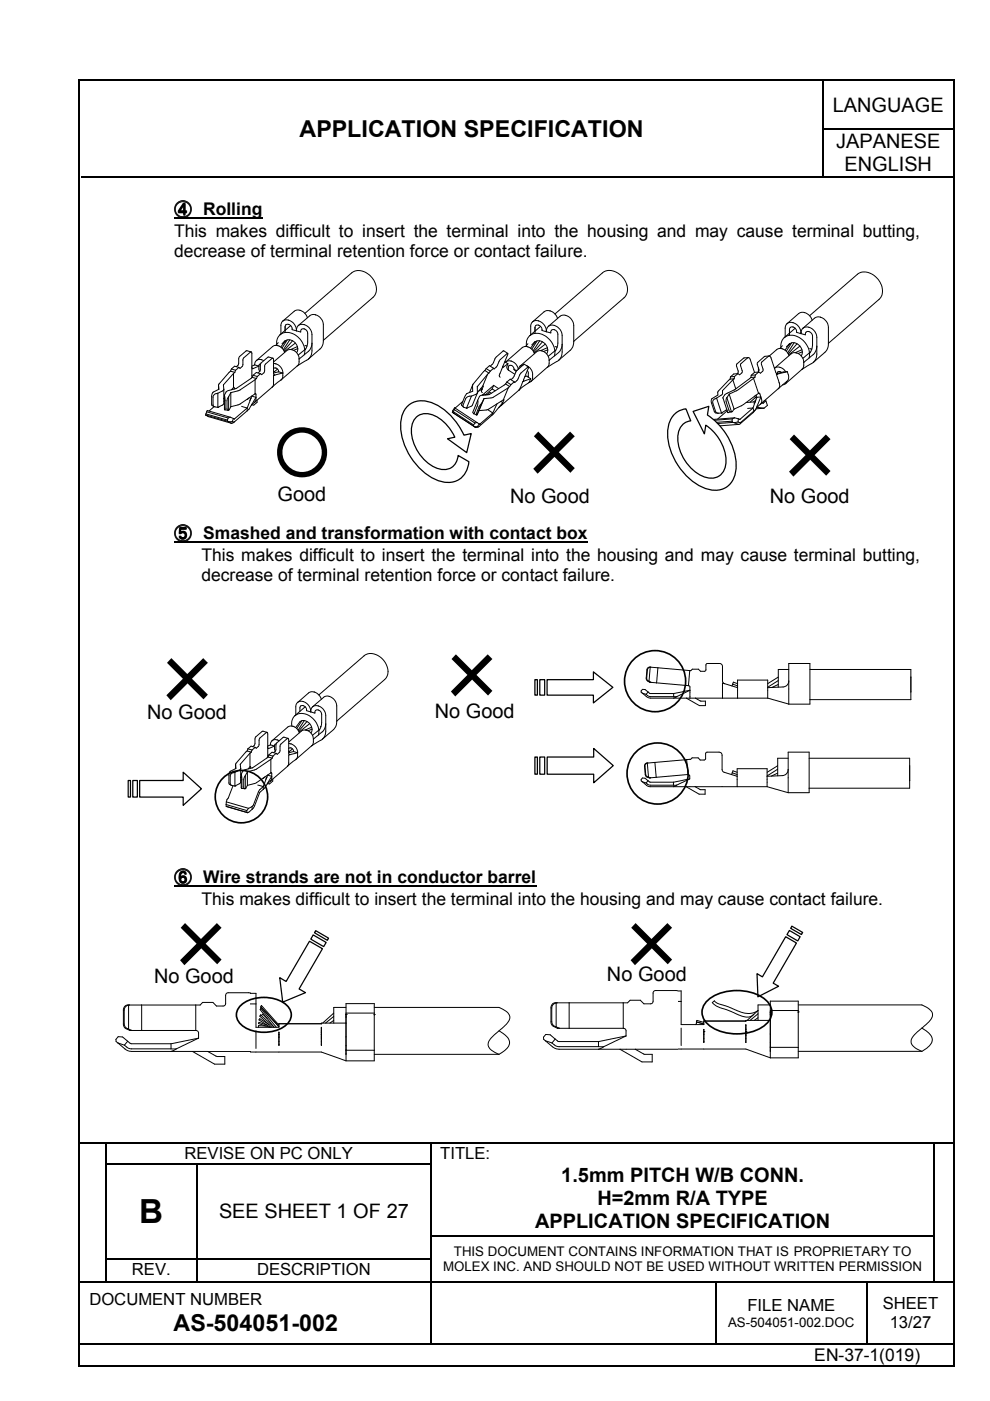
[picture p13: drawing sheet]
<svg xmlns="http://www.w3.org/2000/svg" width="210mm" height="297mm" viewBox="0 0 210 297" stroke-linecap="round" stroke-linejoin="round" font-family="sans-serif">
<defs><g id="words">
<g font-size="16.9">
<text x="109" y="101.9">×</text>
<text x="163.3" y="102.5">×</text>
<text x="31.2" y="149.9">×</text>
<text x="91.6" y="149.1">×</text>
<text x="34.1" y="206.1">×</text>
<text x="129.7" y="206.1">×</text>
</g>
<text font-size="12.7" x="57.7" y="100.4">○</text>
<text font-size="7" x="29.5" y="259.4">B</text>
<g font-size="4.9">
<text x="63.5" y="29">APPLICATION SPECIFICATION</text>
<text x="36.8" y="282.2">AS-504051-002</text>
</g>
<g font-size="4.2">
<text x="176.6" y="23.7">LANGUAGE</text>
<text x="177.3" y="31.5">JAPANESE</text>
<text x="179" y="36.3">ENGLISH</text>
<text x="58.8" y="106.3">Good</text>
<text x="108.1" y="106.6">No Good</text>
<text x="163.2" y="106.6">No Good</text>
<text x="31.2" y="152.5">No Good</text>
<text x="92.2" y="152.1">No Good</text>
<text x="32.7" y="208.3">No Good</text>
<text x="128.7" y="208">No Good</text>
<text x="119" y="250.5">1.5mm PITCH W/B CONN.</text>
<text x="126.7" y="255.4">H=2mm R/A TYPE</text>
<text x="46.4" y="258.3">SEE SHEET 1 OF 27</text>
<text x="113.5" y="260.3">APPLICATION SPECIFICATION</text>
</g>
<g font-size="3.7">
<text x="36.9" y="45.7">④ Rolling</text>
<text x="36.9" y="50.2">This makes difficult to insert the terminal into the housing and may cause terminal butting,</text>
<text x="36.9" y="54.4">decrease of terminal retention force or contact failure.</text>
<text x="36.9" y="114.4">⑤ Smashed and transformation with contact box</text>
<text x="42.7" y="118.9">This makes difficult to insert the terminal into the housing and may cause terminal butting,</text>
<text x="42.7" y="123.2">decrease of terminal retention force or contact failure.</text>
<text x="36.9" y="187.4">⑥ Wire strands are not in conductor barrel</text>
<text x="42.7" y="191.9">This makes difficult to insert the terminal into the housing and may cause contact failure.</text>
<text x="172.7" y="288.6">EN-37-1(019)</text>
</g>
<g font-size="3.5">
<text x="39.1" y="245.8">REVISE ON PC ONLY</text>
<text x="93.3" y="245.8">TITLE:</text>
<text x="28" y="270.3">REV.</text>
<text x="54.5" y="270.3">DESCRIPTION</text>
<text x="18.9" y="276.8">DOCUMENT NUMBER</text>
<text x="158.5" y="278">FILE NAME</text>
<text x="187.2" y="277.6">SHEET</text>
<text x="188.6" y="281.6">13/27</text>
</g>
<g font-size="2.8">
<text x="93.9" y="269.6">MOLEX INC. AND SHOULD NOT BE USED WITHOUT WRITTEN PERMISSION</text>
<text x="96.2" y="266.3">THIS DOCUMENT CONTAINS INFORMATION THAT IS PROPRIETARY TO</text>
<text x="154.4" y="281.4">AS-504051-002.DOC</text>
</g>
</g></defs>
<g fill="none" stroke="#000" stroke-width=".25">
<path d="M174.5 17.1v10.2M17.2 37.5h157.2M174.5 27.5v9.9M174.7 27.4h27.4M174.7 37.5h27.4M17 242.4h5.3M22.5 242.5v4.1M22.5 246.9v4.8M22.5 251.9v4.9M22.5 257.1v4.9M22.6 242.4h68.7M22.6 246.7h19"/>
<path d="M41.7 246.9v4.8M41.7 251.9v4.9M41.7 257.1v4.9M41.8 246.7h49.5M91.4 242.5v4.1M91.4 246.9v4.8M91.4 251.9v4.9M91.4 257.1v4.9M91.6 242.4h106.3M198.1 242.5v4.1M198.1 246.9v4.8M198.1 251.9v4.9"/>
<path d="M198.1 257.1v4.9M198.2 242.4h4M17 271.8h5.3M22.5 262.3v4.5M22.5 267.1v4.6M22.6 266.9h19M22.6 271.8h19M41.7 262.3v4.5M41.7 267.1v4.6M41.8 266.9h49.5M41.8 271.8h49.5M91.4 262.3v4.5"/>
<path d="M91.4 267.1v4.6M91.4 271.9v13M91.6 262.1h106.3M91.6 271.8h60M151.7 271.9v13M151.8 271.8h31.9M183.9 271.9v13M184 271.8h13.9M198.1 262.3v4.5M198.1 267.1v4.6M198.2 271.8h4M16.8 285h74.5"/>
<path d="M91.6 285h60M151.8 285h31.9M184 285h18.2"/>
</g>
<g fill="#000">
<path d="M174.4 27.3h.3v.2h-.3zM174.4 37.4h.3v.2h-.3zM22.3 242.5h.3zM22.3 242.3h.3v.2h-.3zM22.3 246.6h.3v.3h-.3zM22.3 251.7h.3v.2h-.3zM22.3 256.8h.3v.3h-.3zM41.6 246.8l.2 .1zM41.6 246.6h.2v.2h-.2zM41.6 251.7h.2v.2h-.2zM41.6 256.8h.2v.3h-.2zM91.3 242.5h.3z"/>
<path d="M91.3 242.3h.3v.2h-.3zM91.3 246.6h.3v.3h-.3zM91.3 251.7h.3v.2h-.3zM91.3 256.8h.3v.3h-.3zM197.9 242.5h.3zM197.9 242.3h.3v.2h-.3zM197.9 246.6h.3v.3h-.3zM197.9 251.7h.3v.2h-.3zM197.9 256.8h.3v.3h-.3zM22.3 262h.3v.3h-.3zM22.3 266.8h.3v.3h-.3zM22.3 271.7h.3v.2h-.3z"/>
<path d="M41.6 262h.2v.3h-.2zM41.6 266.8h.2v.3h-.2zM41.6 271.7h.2v.2h-.2zM91.3 262h.3v.3h-.3zM91.3 266.8h.3v.3h-.3zM91.3 271.7h.3v.2h-.3zM151.6 271.9h.2zM151.6 271.7h.2v.2h-.2zM183.7 271.9h.3zM183.7 271.7h.3v.2h-.3zM197.9 262h.3v.3h-.3zM197.9 266.8h.3v.3h-.3z"/>
<path d="M197.9 271.7h.3v.2h-.3zM91.3 284.9h.3v.2h-.3zM151.6 284.9h.2v.2h-.2zM183.7 284.9h.3v.2h-.3z"/>
</g>
<g fill="none" stroke="#000" stroke-width=".21">
<path d="M48.9 78.7l-2.5 2.8-.1 1.1M48.9 78.7l.9 .3M49.1 78.2l-.2 .5M49.1 78.2l.9 .3M49.5 79.2l-2.1 2.4 .1 .9M49.5 79.2v3M49.8 79l-.3 .2M50 78.5l-.2 .5M50.7 77.9l-.7 .6M50.7 77.9l-1-.3-.6 .6M53.3 74.6l-1.7 1.3-.1 1.6-.6 .6-.2-.2M53.3 74.6l-1.1-.2-1.4 1.2-.2 .5v1.1l-.5 .5"/>
<path d="M53.3 74.6l.1 .2v5.3M53.7 79.6l-.2 .4M53.7 79.6l.8 .2M54 77.4l.9 .2-1.3 .6-.2-.4M54 77.4l-.6 .2M54.4 76.5a1.28 1.28 0 0 1 1.5 0M54.4 76.5l-.3 .2-.1 .7M54.5 79.8l-.1 .5M55.2 79.2l-.8-.2-.7 .6M55.2 79.2l-.7 .6M55.3 77.2l-.3 .1-.1 .3v.6l.2 .5M57.8 75.9l-1-.2-1.5 1.3-.1 1.5-.5 .6"/>
<path d="M57.8 75.9l-1.5 1.3-.2 .3-.1 1.4-.5 .5-.3-.2M57.8 75.9l.2 .3v2.9l.1 .4h.2l-.3 .1M58 77.1a2.05 2.05 0 0 1 2 1.9l-.1 1.1-.3 .4M58 78.1a.73 .73 0 0 1 1.1 .7M58 79.6v2l-.3 .4M58 78.8h.2M58 78.7l.2 .1M58.8 78.3l-.6 .5M59 72.6l-.5 .6M59.1 78.8l-1.1 .3M59.1 78.8l.9 .3-2 .5M59.4 71a3.4 3.4 0 0 1 4.7 1.6 3.5 3.5 0 0 1 .4 2.6"/>
<path d="M59.4 71a2.37 2.37 0 0 0-.7 2.2M59.5 73.6l1-1.3a1.81 1.81 0 0 1 2.1 .4 1.81 1.81 0 0 1 .3 2.1M60 68.1a2.04 2.04 0 0 1 2.8 1.9M60 68.1l-.4 .7v2M60.3 74.7a1.79 1.79 0 0 0-2.5-1.2l-3.4 3M60.5 70.5v-1.2a.73 .73 0 0 1 .7-.6 .73 .73 0 0 1 .7 .7v.5l1.9 .5a.68 .68 0 0 1 .6-.7 .68 .68 0 0 1 .7 .5l.1 2.5-.1 .7-.5 .8M60.5 72.3l-.3 .2M60.5 72.3h.1M60.5 72.3l-.7 .6M60.9 72.1l-1.1 1.7M61.4 72.1l-1.3 2M61.6 69l-2.2 2"/>
<path d="M61.7 74.1l.3 .1a2.06 2.06 0 0 1 1.4 1.9v.9l-.3 .5-3.5 3M61.7 74.1l-.8 .1-2.9 2.5M62 72.2l-1.8 2.2M62.6 72.7l-2.3 1.8M62.8 70v.1M63.1 73.5l-1.4 .6M63.1 73.9l-.8 .4M63.2 69a2.03 2.03 0 0 1 2.9 1.9v3.7l-.1 .8-.6 .7M63.2 69l2.5-2.1a1.98 1.98 0 0 1 2.9 1.9v3.5l-.3 1.1-.3 .4-2.6 2.3M63.2 69l-.3 1M64.6 66.4l10-8.6a3.4 3.4 0 0 1 4.8 2 2.7 2.7 0 0 1-.3 3.3l-10.5 9.1M64.7 73.2l.4 .2"/>
<path d="M64.8 74l-1.6 1.3M65.2 67.4a1.94 1.94 0 0 0-2.8-1.4l-2.4 2.1M65.4 76.1l-2.4 1.5M66.1 72.8l-.4 1.3a7.5 7.5 0 0 1-2.3 2M102.8 78.5l-2.6 3.1M102.8 78.5l.9 .6M103.1 78.1l-.3 .4M103.1 78.1l.8 .6M103.4 79.4l-2.2 2.6v1.4M103.4 79.4l-1.1 2.5M103.7 79.1l-.3 .3M103.9 78.7l-.2 .4"/>
<path d="M104.6 78.1l-.8-.6-.7 .6M104.6 78.1l-.7 .6M106.6 77.6l-.7 2 .1 .4M107 76.7l.2 .1M107.2 76.8l.5 .3M107.2 76.7v.1M107.2 76.7a1.83 1.83 0 0 1 2.7 1.6M107.7 74.9l-.9-.5h-.2l-1.4 1.3-.7 1.4-.6 .5M107.7 74.9l-1.7 1.4-.7 1.4-.5 .5-.2-.1M107.7 74.9l-1.1 2.7M107.7 77.1l-1.1 .8v-.3M107.7 77.1l-.3 .8 .4 .5"/>
<path d="M107.8 78.4l1.4 1M109 78.4a.65 .65 0 0 0-.4-.9 .65 .65 0 0 0-.8 .4v.5M109 78.4l.5 .3M109 78.4l.6 .1M110.3 77.6l-.4 .7M111 77.4l-.7 .2M111.3 79.9l.4-.2 .3 .2M111.6 77.5a2.28 2.28 0 0 1 1.3 2.6l-.3 .8M111.8 78.6l.2 .4v.9M111.9 72.9l-.5 .6M112 79.9l.5 .4M112 77.8l-.8-.6-.2 .1-1.4 1.3-.7 1.4-.6 .5"/>
<path d="M112 77.8l-1 2.7 .1 .3-.2 .1M112 77.8l-1.6 1.4-.7 1.4-.6 .5-.1-.1M112.3 71.2a2.43 2.43 0 0 0-.7 2.3M112.3 71.2a3.4 3.4 0 0 1 4.8 1.7 3.5 3.5 0 0 1 .4 2.6M112.5 73.8l1-1.3a1.85 1.85 0 0 1 2.1 .4 1.85 1.85 0 0 1 .3 2.1M112.9 68.2l-.4 .8v2M113.3 75a1.85 1.85 0 0 0-2.6-1.3l-3.5 3M113.4 72.5l-.2 .2M113.4 72.5h.1M113.4 72.5l-.6 .6M113.9 72.3l-1.1 1.7M114.2 68h-.7l-.6 .2"/>
<path d="M114.2 68.9a.51 .51 0 0 0-.8 .5v1.3M114.2 68h.1M114.2 68.9h.1M114.2 68.9a1.06 1.06 0 0 1 .7 1.2l.9 .2M114.2 68a2.34 2.34 0 0 1 1.6 2.3M114.4 72.3l-1.4 2.1M114.6 69.2l-2.3 2M114.6 74.3l-.8 .3-3.5 3M114.6 74.3l.3 .1M114.9 74.4h.1M114.9 74.4a2.1 2.1 0 0 1 1.5 1.9v1l-.3 .5-3.5 3.1M115 72.5l-1.8 2.1"/>
<path d="M115.6 73l-2.4 1.8M116.1 73.7l-1.5 .6M116.1 74.2l-.8 .3M116.3 69.2a2.04 2.04 0 0 1 2.9 1.9v3.8l-.2 .7-.6 .8M116.3 69.2l2.4-2.1a2.05 2.05 0 0 1 2.9 1.9v3.5l-.2 1.1-.5 .7-2.5 2.1M116.3 69.2l-.4 .6v.5M117.5 69.9a.56 .56 0 0 0-.6 .1 .56 .56 0 0 0-.1 .6l-1-.3M117.5 69.9h.1M117.5 69.9a1.03 1.03 0 0 1 .8 .9l-.1 2.4-.6 1.3M117.7 66.6l10-8.8a3.4 3.4 0 0 1 4.8 1.7 2.92 2.92 0 0 1-.2 3.6l-10.7 9.3M117.7 73.5l.4 .1M117.8 74.3l-1.6 1.2"/>
<path d="M118.2 67.5a2.01 2.01 0 0 0-2.8-1.4l-2.5 2.1M118.4 76.4l-2.4 1.5M119.2 73l-.3 1.1a3.3 3.3 0 0 1-1.5 1.5l-1 .8M154.9 79.9l-.1 .5M155.7 79.8l-.8 .1M155.7 79.8v.5M156.4 79.2l-.8 .1-.7 .6M156.4 79.2l-.7 .6M158.7 75.8l-1 .1-1.5 1.3v.4l.3 1.2-.2 .4M158.7 75.8l.3 .3 1 2.9M158.7 75.8l-1.7 1.4 .4 1.7-.6 .6-.4-.3M159.3 79.6l-.1 .4"/>
<path d="M160.1 80h-.9M160.1 80l-.3 .2M160.1 79.5l-.8 .1M160.1 79.5v.5M160.8 78v.8M160.8 78.9l-.8 .1-.7 .6M160.8 78.9l-.7 .6M163.1 75.5l-1 .1-1.4 1.2-.1 .5 .3 1.1-.2 .5M163.1 75.5l-1.6 1.3 .3 1.8-.6 .5-.4-.2M163.1 75.5l.3 .3 1.1 3.2 .4 .3-.3 .1M164.2 78.1h.1M164.2 78.1a1.73 1.73 0 0 1 2.4 .7"/>
<path d="M164.6 79.4l.7 2v.6l-.3 .4M165.7 79l-.2-.2a.44 .44 0 0 0-.5 0 .44 .44 0 0 0-.2 .4M165.9 73.3l-.5 .6M166.3 71.6a2.57 2.57 0 0 0-.7 2.3M166.3 71.6a3.3 3.3 0 0 1 4.6 1.4 3.5 3.5 0 0 1 .6 2.9M166.4 74.2l1-1.3a1.87 1.87 0 0 1 2.2 .4 1.87 1.87 0 0 1 .3 2.2M166.6 78.8l-1.9 .4M166.9 68.6l-.4 .6v2.2M166.9 68.6a2.03 2.03 0 0 1 2.9 1.9M166.9 78.8l.3 1.3-.4 .8M166.9 78.8l-2.3 .6M166.9 78.8h-.3"/>
<path d="M167.3 75.4a1.84 1.84 0 0 0-2.6-1.3l-1.6 1.4M167.4 72.9l-.2 .3M167.4 72.9v.1M167.4 72.9l-.7 .6M167.9 72.7l-1.2 1.8M168.4 72.7l-1.4 2.1M168.6 69.6l-2.3 2M168.6 74.8h.3a2.16 2.16 0 0 1 1.5 2v.9l-.3 .5-3.6 3.2M168.6 74.8l-.9 .2-3.5 3.1M169 72.9l-1.9 2.1M169.6 73.4l-2.4 1.8M169.8 70.7l1 .3a.71 .71 0 0 1 .6-.8 .71 .71 0 0 1 .7 .6l.2 .4v2.2l-.2 .7-.5 .8"/>
<path d="M169.8 70.7l-.9-.2a.83 .83 0 0 0-.4-1.1 .83 .83 0 0 0-1.1 .3v1.4M169.8 70.5v.2M170 74.1l-1.4 .7M170.1 74.6l-.9 .4M170.2 69.6a2.03 2.03 0 0 1 3 1.9v3.8l-.2 .8-.6 .7M170.2 69.6l-.3 .4-.1 .5M171.6 66.9l10.2-8.7a3.4 3.4 0 0 1 4.8 1.6 2.96 2.96 0 0 1-.2 3.7l-10.8 9.3M171.7 73.9l.4 .1M171.8 74.7l-1.6 1.3M172.2 67.9a1.98 1.98 0 0 0-2.9-1.4l-2.4 2.1M172.4 76.8l-2.4 1.5M173.2 73.4l-.3 1.1a3.5 3.5 0 0 1-1.5 1.5l-1 .8"/>
<path d="M173.9 67.2h-.5l-.6 .2-2.6 2.2M173.9 67.2l.1 .1M174 67.3a2.34 2.34 0 0 1 1.6 2.1v3.5l-.2 1.2-.5 .6-2.5 2.1M43.6 88h.1M43.6 88l4.7 1.3M43.6 88l.5 .3 5 1.4M43.7 87.8l-.1 .2M43.7 87.8l4.5 1.3M43.8 87.3l-.1 .5M43.8 87.3l.1-.3 4.9 1.5M43.8 87.3l4.6 1.3M45.4 86.2l.8 .2"/>
<path d="M45.4 86.2l-1.1 .9M46.2 86.4h.1M46.2 83.4a.96 .96 0 0 0-1 .8v1.7l.2 .3M46.2 83.4v3M46.3 81.7l.1 .8-1.3 .7-.2 .4v2.2l.5 .4M47.5 82.5l-.1 3.2-1.2 .7M47.5 82.5l-.2 .3-1.1 .6M47.5 85.1h.1M47.6 84.4l-.1 .1M47.6 83.8l.1 1v2.1M47.6 83.8l.1 3.1M47.6 84.3l-.1 .2"/>
<path d="M47.7 86.9l.6 .1M47.7 86.9h.1M48.2 89.1l.1 .2M48.3 89.3l.2 .1M48.4 88.6l-.2 .5M48.5 84.2l-.4 .6v1.9l.2 .3M48.5 87h-.2M48.5 84.2v2.8M48.5 89.4l.6 .3M48.8 88.5l.7 .2M48.8 88.5l-.4 .1M48.9 83.2l-.4 1"/>
<path d="M48.9 86.2l-.4 .8M48.9 83.2v3M49.3 89.4h.4M49.3 89.4h-.8M49.5 88.7l-.2 .7M49.5 82.2l.1-.1 .1 .4M49.5 82.2l-.4 .4M49.7 89.4l-.6 .3M49.7 89.4h.1M51.2 86.1l1.2 .4M52.4 86.5l-2.7 2.3-.2-.1M52.4 87.1l-2.7 2.3"/>
<path d="M52.4 86.5v.6M52.8 84.4l-.4 .3M53.1 84.6h.1M53.2 84.4l.2-.4 .9 .2-1.4 2.5-.5 .4M53.2 84.4l-.3 .5M53.2 84.4l-.8 2.1M53.5 80l-3.4 2.4-2 .6-.5 .8M53.5 80l.9 .3M54 85.3l-.7 .6M54.1 83.5l.2 .1v1.2l-.3 .5M54.1 83.5l-3.3 2.2-1.9 .5M54.1 80.5l-3.3 2.2-1.9 .5"/>
<path d="M54.1 80.5v3M54.4 80.3l-.3 .2M54.5 84.9v.4l-.7 .6-.4-.1M57.7 82h.1M57.7 82.1l-3.7 3.2M59.6 80.5l-1.9 1.5M95.9 87.4l.3 .2M95.9 87.4h.1M95.9 87.4l4.5 2.9M96.1 87.3l-.2 .1M96.1 87.3l4.3 2.8M96.2 87.6h.1"/>
<path d="M96.2 87.6l4.6 3M96.4 86.9l-.3 .4M96.4 86.9l4.3 2.8M96.5 86.5l-.1 .4M96.5 86.5h-.1l-.5 .9M96.5 86.5l4.6 3.1M96.5 86.5h.1M98.1 85.1l-1.6 1.4M98.2 86.3l.7 .2M98.9 86.5h.1M99.9 84a1.17 1.17 0 0 0-1.2 .5l-.5 1.4v.4M99.9 84l-1 2.5"/>
<path d="M100.2 81.6v1.4l-1.2 .4-.5 .9-.6 1.5 .3 .5M100.2 81.6l-.6 1.6M100.4 90.3l.2 .2M100.4 90.1v.2M100.4 87.7l.6 .3M100.6 90.5l.2 .1M100.6 90.5h.6M100.7 89.7l-.3 .4M100.8 90.6h.1M101.1 89.6l.5 .3M101.1 87.9l-.1 .1M101.1 89.6l-.4 .1"/>
<path d="M101.2 83.4l-1.1 2.6-1.2 .5M101.2 83.4l-1.3 .6M101.2 90.5h.2M101.3 84.9l-.1 1.1-.8 1.7M101.3 84.9l-1.1 2.5 .2 .3M101.4 90.5l-.6 .1M101.6 87.1l-.5 .8M101.6 89.9l-.4 .6M101.6 89.9h.1M101.7 89.9h.1M102 82.4l.2 .1M102.1 85.6l-.5 .7-.6 1.7"/>
<path d="M102.1 85.6l-1 2.3M102.2 82.5l-.1 .5 .2 .2M102.2 82.5l-.7 .4M102.3 81.9h.1l-.2 .6M102.3 83.7l.1 .1M102.3 81.9l-1.1 1.3M102.6 84.5l-.5 1.1M102.6 84.5l-1 2.6M102.9 83.7h-.6M103.4 86.8l1.1 .8M104.2 83.4l-.3-.2-.5 .5h-.5M104.3 88.1l-2.9 2.4"/>
<path d="M104.4 82.5l-1.5 1.2M104.4 82.5l.6 .4M104.5 87.6l-.2 .5M104.5 87.6l-2.8 2.3M104.7 81.7l-.3 .8M104.7 81.7l-2.4 2M104.7 81.7l1 .7M105.4 85.6l-.9 2M106.2 85.1l.4 .3M106.3 86l-.6 .4M106.6 85.4l-2.3 2.7M106.6 85.4l-.3 .6"/>
<path d="M106.7 84.8l-3.2 2-1.9 .3M106.7 84.8l.1-.1-.2 .7M106.7 84.8h.1M107.2 81.4l-3.5 2.3-1.8 .2-.6 1M107.2 81.4l.9 .6M107.5 81l-.3 .4M107.5 81l.8 .6M107.8 82.2l-3.4 2.1-1.8 .2M107.8 82.2l-1.1 2.6M108.1 82l-.3 .2M108.3 81.6l-.2 .4M109 81l-.8-.6-.7 .6"/>
<path d="M109 81l-.7 .6M110.1 82.7l-3.8 3.3M110.9 80.9l-.8 1.8M112.1 81.1l-2 1.6M112.5 80.3l-.4 .8M112.5 80.3l-1.6 .6M112.6 80.9l-.5 .2M150.9 89.6v.3M150.9 89.9l1.1 .4 4.7-.3M150.9 89.2v.4M151.9 84.4a.89 .89 0 0 0-.8 1.1l.6 1.8 .5 .3M151.9 84.4l1.1 3.2"/>
<path d="M153 87.6h.1M153 87.6h-.8M154.1 86.8l-1.1 .8M154.1 84.3l-.1 .9 .6 1.9 .2 .2h.3M154.1 84.3l1 3M154.2 87.1l-2.1 1.8M154.3 87.5h.1M154.6 83.6l-.5 .7M154.6 83.6l1 3.1M154.8 80.4l-2.5 2.5-.1 .9-1.3 .9-.1 .6 .7 2.1 .7 .2M155.2 89.3l-4.3 .3M155.2 89.3l.2 .3"/>
<path d="M155.3 88.8l-4.4 .4M155.3 88.8l-.1 .5M155.3 87.3h-.2M155.3 87.3l-1 .2M155.4 80.5l-2.2 2.3v.8l-1.3 .8M155.4 89.6h.3M155.4 89.6l-4.5 .3M155.4 80.5l.6 1.9M155.6 86.7l-.3 .6M155.7 89.6l1 .4M155.7 80.3l-.9 .1M155.7 80.3l-.3 .2"/>
<path d="M155.7 88.6l-4.6 .3-.2 .3M155.7 88.6l-.4 .2M155.7 88.6l.8 .2M156.5 89.5l-.8 .1M156.5 88.8v.7M159.2 80l-3.5 2.7-2.1 1.1-.3 .5 1 3.2M159.6 86.5l-1.1 .1M159.6 86.5l.3 .6M159.6 86.5l-2.7 2.4-.4-.1M159.8 80.2l-3.4 2.5-1.8 .9M159.8 80.2l1 3.2M159.9 87.1l-2.9 2.5-.5-.1"/>
<path d="M159.9 85.5h.1M160 84l.1 .3M160.1 84.3l-1.1 1M160.2 85l-.3 .5M160.2 85l-.6 1.5M160.2 86.8l-.5 .7-3 2.5M160.2 86.8l-.3 .3M160.3 84.8l-.5 .4-1.6 .1M160.3 83.8l.2 .4M160.4 84.3h-.3M160.5 84.2l-.3 .8M160.5 86.4l1.5 .1"/>
<path d="M160.8 83.4l-3.2 2.4-2 .9M160.8 83.4l.3 .1 .2 .7M160.8 83.4h.1M161.2 85.7l-.8 .8M161.3 84.2l.2 .8-.3 .7M161.3 84.2h-.8M161.3 84.2l-1.1 2.6M161.5 85.4l.3 .1M161.8 85.5h.1M162 86.5l-1.7 .2M162.4 85l-.6 .5M162.4 85l.3 1-.7 .5"/>
<path d="M162.4 85h-.4M165 82.4l-3.8 3.3M166.5 81.4l-.6 .2M166.8 80.9l-1.8 1.5M166.8 80.9l-.3 .5"/>
</g>
<g fill="#fff">
<path d="M29.6 165.5h9.2v-1.8l3.9 3.5-3.9 3.6v-1.8h-9.2z" fill-rule="evenodd"/>
<path d="M28.2 165.5h.9v3.5h-.9z" fill-rule="evenodd"/>
<path d="M27.2 165.5h.5v3.5h-.5z" fill-rule="evenodd"/>
</g>
<path d="M27.2 165.5h.5v3.5h-.5zM28.2 165.5h.9v3.5h-.9zM29.6 165.5h9.2v-1.8l3.9 3.5-3.9 3.6v-1.8h-9.2z" fill="none" stroke="#000" stroke-width=".26"/>
<g fill="#fff">
<path d="M116 160.5h9.9v-1.8l4.1 3.6-4.1 3.7v-1.9h-9.9z" fill-rule="evenodd"/>
<path d="M114.4 160.5h1.1v3.6h-1.1z" fill-rule="evenodd"/>
<path d="M113.4 160.5h.5v3.6h-.5z" fill-rule="evenodd"/>
</g>
<path d="M113.4 160.5h.5v3.6h-.5zM114.4 160.5h1.1v3.6h-1.1zM116 160.5h9.9v-1.8l4.1 3.6-4.1 3.7v-1.9h-9.9z" fill="none" stroke="#000" stroke-width=".26"/>
<g fill="#fff">
<path d="M116 144.1h9.8v-1.6l4.1 3.2-4.1 3.3v-1.6h-9.8z" fill-rule="evenodd"/>
<path d="M114.4 144.1h1.1v3.3h-1.1z" fill-rule="evenodd"/>
<path d="M113.4 144.1h.5v3.3h-.5z" fill-rule="evenodd"/>
</g>
<path d="M113.4 144.1h.5v3.3h-.5zM114.4 144.1h1.1v3.3h-1.1zM116 144.1h9.8v-1.6l4.1 3.2-4.1 3.3v-1.6h-9.8z" fill="none" stroke="#000" stroke-width=".26"/>
<g fill="none" stroke="#000" stroke-width=".21">
<path d="M52.4 159.2l-2.4 2.9M52.4 159.2l.9 .3M52.6 158.8l.8 .2M52.6 158.8l-.2 .4M53 159.7l-2.1 2.4M53 159.7v2.9M53.3 159.5l-.3 .2M53.4 159l-.1 .5M54.1 158.5l-.9-.3-.6 .6M54.1 158.5l-.7 .5M56.6 155.3l-1-.3-1.4 1.3-.1 1.4-.5 .6M56.6 155.3l-1.5 1.2-.2 1.6-.6 .5-.2-.1"/>
<path d="M56.6 155.3l.2 .3v5M57.3 157.9l-.5 .3M57.3 157.9l.9 .3-1.3 .5-.1-.3M57.3 157.9h.1M57.7 157.1l-.4 .8M57.7 157.1a1.26 1.26 0 0 1 1.5 0M58.5 157.7l-.3 .3v.9l.2 .3M58.5 159.7l-.6 .6M58.5 159.7l-.8-.2-.7 .6M61.1 156.5l-1-.2-1.4 1.2-.2 .4v1.1l-.5 .6M61.1 156.5l-1.6 1.3-.2 1.6-.5 .5-.3-.2M61.1 156.5l.1 .4v2.9l.2 .2"/>
<path d="M61.2 157.6a1.98 1.98 0 0 1 1.9 1.9v1l-.3 .5M61.2 159.3h.2M61.2 159.2l.2 .1M61.2 158.6a.7 .7 0 0 1 1 .7M61.2 158.6v.1M62 158.8l-.6 .5M62.2 159.3l.9 .3-1.9 .5v1.8l-.2 .6M62.2 159.3l-1 .3M62.5 151.7a3.2 3.2 0 0 1 4.5 1.4 3.4 3.4 0 0 1 .5 2.7M62.5 151.7a2.37 2.37 0 0 0-.6 2.2M62.7 154.3l.9-1.3a1.76 1.76 0 0 1 2 .4 1.76 1.76 0 0 1 .3 2M63.1 148.9a1.91 1.91 0 0 1 2.8 1.9"/>
<path d="M63.1 148.9l-.4 .8v1.9M63.5 155.4a1.75 1.75 0 0 0-2.5-1.2l-3.3 2.9M63.6 150.8v-.7a.74 .74 0 0 1 .9-.5 .74 .74 0 0 1 .5 .9v.2l.9 .2M64 152.8l-1.1 1.7M64.5 152.8l-1.3 2M64.7 149.9l-2.2 1.8M64.7 154.8h.3a2.05 2.05 0 0 1 1.4 1.9v.8l-.2 .6-3.4 2.9M64.7 154.8l-.8 .2-2.7 2.3M65.1 153l-1.8 2M65.7 153.4l-2.3 1.8M65.9 150.8v.1M66.1 154.2l-1.4 .6"/>
<path d="M66.2 154.6l-.9 .3M66.3 149.9l2.3-2.1a1.91 1.91 0 0 1 2.8 1.9v3.3l-.2 1.1-.5 .6-2.4 2M66.3 149.9l-.4 .9M66.6 146.7h-.6l-.5 .1-2.4 2.1M66.6 146.7h.1M66.7 146.7a2.35 2.35 0 0 1 1.4 1.6M67.5 149.7l-.8-.1-.4 .3M67.5 150.5a.53 .53 0 0 0-.6 .1 .53 .53 0 0 0-.1 .6l-.9-.3M67.5 149.7h.1M67.5 150.5h.1M67.5 150.5a1.01 1.01 0 0 1 .7 .9v2.3l-.6 1.2M67.5 149.7a2.29 2.29 0 0 1 1.6 2l-.1 3.7-.1 .6-.6 .7"/>
<path d="M67.6 147.3l9.6-8.3a3.2 3.2 0 0 1 4.5 1.6 2.75 2.75 0 0 1-.1 3.5l-10.2 8.8M67.8 154.7l-1.5 1.2M67.9 154l.2 .1M68.3 156.7l-2.2 1.5M69.1 153.5l-.2 .8a3.1 3.1 0 0 1-1.5 1.6l-1 .8M136.2 147l1 .8 .7 .2h24.9M136.2 147l.8 .2M137 147.2l.9 .5h5.6M137.4 146.7l.4 .3h5M137.4 146.7l-.4 .5M137.4 146.7l-.6-.5h-.6l-.3 .3 .1 .3 .2 .2M137.6 144.4l.4 .3"/>
<path d="M137.8 144.7h.1M137.8 144.7h.2M137.9 141.5l-.6 .4-.2 1.9 .2 .5 .3 .1M137.9 141.5l-.3 2.9M137.9 141.5h.1M138 141.5h-.5l-.3 .4-.2 1.9 .2 .5 .6 .4M138 141.5l1.5 .1M138 144.7l8 .7M139.5 141.6l6.7 .6M139.5 141.6l-.3 3.2M142.8 147l3.5-.7-2.8 1.4M142.8 147v.7"/>
<path d="M143.5 147.7l-.7 .3M145.5 148l2.8 1.6h1.3v-.9a2.36 2.36 0 0 1-2.2-.7M146 145.4h.1M146 145.4l.3 .2v2.4M146.2 142.2h.2M146.2 142.2l-.2 3.2M146.4 142.2h.1M146.5 142.2l.3-.3h1.3l.4 .4h1l.2-.2v-1.1l.2-.3h2.6a.61 .61 0 0 1 .7 .6v3.1l.4 .5M153.6 144.9l-.4-.1v3.2M153.6 144.9l2.8 .9M155.3 145.1l1.1 .3M155.3 145.1l-.1 .3"/>
<path d="M156.4 144.9l-.9-.3-.2 .5M156.4 148v-3.8h6.4v3.8M162.8 148l4.4 1.3M165 143.6l-2.2 1.3M165 144.3l-2.2 1.4M165 145.1l-1.3 .7M167.1 159.5h4.5v8.6h-4.5zM167.2 144.4a1.26 1.26 0 0 1-1.2 1.2l-3.2 .2M167.2 141.9h-2.2v3.8M167.2 140.7h4.5v8.6h-4.5zM171.7 141.9h21.4v6.4h-21.4M47.9 170.6l4.4 1.3"/>
<path d="M47.9 170.6l.1 .4M48 171h.1M48 171l4.5 1.3M48 170l-.1 .6M48 170l4.7 1.4M49 166.5l.8 .1M49.4 166.6l-1.4 3.4M49.8 166.6h.1M49.8 163.7a.96 .96 0 0 0-1 .8v1.7l.2 .3M49.8 163.7v2.9M50 162.1v.8l-1.2 .7-.2 .5v2.1l.4 .3M50 162.1v.9"/>
<path d="M50.9 162.1l.1 .8M50.9 162.1h.1M51 165.4h.1M51 162.9l-.2 .3-1 .5M51 162.9v3l-1.2 .7M51.1 164.1l.1 3.1M51.1 164.1l.2 1-.1 2.1M51.1 164.7l-.1 .2 .1-.1M51.2 167.2h.7M51.9 167.2h.1M52 164.5l-.3 .8v1.7l.2 .2M52 164.5v2.7"/>
<path d="M52.3 171.9v.3l.2 .1M52.5 163.6l-.5 .9M52.5 166.5l-.5 .7M52.5 163.6v2.9M52.7 171.4l-.4 .5M53 162.6h.1l.1 .3M53 162.6l-.4 .4M53.4 171l-.7 .4M53.4 171l.1 .6M53.5 171.6l-1 .7M54.7 166.5l1.1 .3M55.8 167.4l-.7 .6-1.2 3-.4 .6"/>
<path d="M55.8 166.8l-.9 .9-1.2 2.9-.3 .4M55.8 166.8v.6M56.2 164.7l-.4 .3M56.5 164.9h.1M56.6 164.8l.1-.5 .9 .3-1.4 2.3-.4 .5M56.6 164.8l-.8 2M56.6 164.8l-.3 .4M56.8 160.5l-3.2 2.3-1.9 .5-.6 .8M56.8 160.5l.9 .2M57 160.1l.9 .2M57 160.1l-.2 .4M57.3 165.6l-.7 .6"/>
<path d="M57.4 163.9h.2v1.1l-.3 .6M57.4 163.9l-3.1 2.1-1.8 .5M57.4 161l-3 2.1-1.9 .5M57.4 161v2.9M57.7 160.7l-.3 .3M57.8 165.2v.4l-.7 .6-.4-.1M57.9 160.3l-.2 .4M61 162.5l-3.7 3.1M62.8 161l-1.8 1.5M136.2 165.7l1 .9 .5 .2h24.9M136.2 165.7l.8 .3M137 166l.3 .2"/>
<path d="M137.2 161.8l-.2 .1-.2 .4 .1 1.9 .2 .4 .4 .2M137.2 161.8l.3 3M137.3 166.3l.6 .2h4.9M137.4 161.8l-.5 .1-.2 .4 .1 1.9 .2 .4 .7 .3M137.4 161.8h-.2M137.4 165.5l.5 .3h4.9M137.4 165.5l-.6-.5h-.6l-.3 .3 .1 .3 .2 .1M137.4 165.5l-.4 .5M137.5 164.8l.4 .1M137.7 164.9h.1M137.9 164.9h-.2M138.9 161.7l.2 3.1"/>
<path d="M138.9 161.7l-1.5 .1M142.8 166.5h.7M142.8 165.8v.7M143.5 166.5l-.7 .3M145.5 166.8l2.7 1.6h1.3v-1a2.21 2.21 0 0 1-2.1-.6M145.6 161.1l.8-.1 .3-.3h1.3l.5 .4h.8l.3-.2 .1-1.4h2.8a.61 .61 0 0 1 .6 .6l.1 3.4 .2 .2 2.9 .9M145.6 161.1l.3 3.1M145.6 161.1l-6.7 .6M145.9 164.2h.1M145.9 164.2l-8 .7M145.9 164.2l.3 .3v.6M146.2 165.1l-2.7 1.4"/>
<path d="M146.2 165.1l-3.4 .7M155.3 163.9l-.2 .3M155.3 163.9l1 .3M156.3 163.7l-.9-.3-.1 .5M156.3 166.8v-3.8h6.3v3.8M162.6 166.8l4.5 1.3M164.9 163.9l-1.4 .6M164.9 163.1l-2.3 1.4M164.9 162.3l-2.3 1.4M167.1 163.2a1.3 1.3 0 0 1-1.2 1.2l-3.3 .2M167.1 160.8h-2.2v3.7M171.6 160.8h21.3v6.3h-21.3"/>
<path d="M25.5 216.7l.3 1.1a1.28 1.28 0 0 0 1.3 .4M25.5 215.9h.1M25.5 215.9v.8M25.5 216.7h.1M25.6 216.7l.3 1 .9 .5M25.6 215.9v.8M26.8 214.5l-.9 .5-.3 .9M26.8 218.2h.3M26.8 214.5v3.7M27.1 218.2l2.5 .1M27.1 214.4l-.3 .1M29.6 218.3l13.5 .4 .4 .2 .3 .3"/>
<path d="M29.6 214.4v3.9M32.2 214.4v4M43.8 219.2v1.2M43.8 214.4v4.8M49.8 212.9h4.5M50.5 210.6v3.5h-5.6l-.3 .3h-18l-.4 .2a1.47 1.47 0 0 0-.7 1.3M50.5 210.6h3.8v7.2h4.8v-.8l14.3-.1M50.5 210.6l-.7 .8v2.7M54.3 218.5v3.8M55.3 215.2l-.2 .2 2.6 2.4M55.3 213.8l-.1 .3 2.9 3.7-2.9-2.7M55.3 213.8l3.3 4"/>
<path d="M55.3 213.5l.1-.3 3.7 4.1M55.3 213.5l3.8 4.2M55.3 213.5v.3M55.4 215.3l.3-.3 .9 .9M56.4 217.6l-1.6-.2v.4M56.7 217.4l-1.8-.7-.1 .3 2.4 .8M57.1 217.3l-2-1.3-.2 .2 2.5 1.6M59.1 218.8v2.9M68.1 217.8v3.9M70.8 214.8l-2.4 2.1M70.8 215.5l-1.8 1.4M70.8 216.3l-.9 .6"/>
<path d="M73.4 215.1h.1M73.4 212.8h6v12.1h-6zM73.4 214.8h6M73.4 213.6h-2.6v3.3M79.4 215.1h.1M79.4 213.6h26.4a3 3 0 0 1 2.3 2 4.7 4.7 0 0 1-2.3 3l-.6 .5a3 3 0 0 0-1.7 2.7l.7 .9 1.6 .8M105.8 218.6l1.1 .7a1.93 1.93 0 0 1 1.1 1.8 1.93 1.93 0 0 1-1.1 1.7l-1.1 .7M23.8 222.3l1 .8h43.3l5.3 1.8M23.8 222.3h1.9M25.7 221.6v.7M25.7 222.3l1.4 .8M26.6 221.2l.2-.5 .4-.3h4.7l.4 .2 .3 .6"/>
<path d="M26.6 221.2v.4M26.6 221.2h6M30.5 221.6v1.5M31.3 221.6v1.5M32.6 221.2v.4M33.3 221.6h-9.5v.7M43.8 220.4h.1M43.8 220.4l-10.5 1.2M43.8 220.4l-10.5 2.7v-1.5M73.4 222.7h6M79.4 223.5h26.4"/>
</g>
<g fill="none" stroke="#000" stroke-width=".35">
<circle cx="138.9" cy="144.4" r="6.5"/>
<circle cx="51.2" cy="168.9" r="5.6"/>
<circle cx="139.4" cy="164" r="6.5"/>
</g>
<g fill="#fff">
<path d="M21.1 208.7h31.9v17.9h-31.9z" fill-rule="evenodd"/>
<path d="M21.1 208.7h31.9v17.9h-31.9z" fill-rule="evenodd"/>
</g>
<g fill="none" stroke="#000" stroke-width=".21">
<path d="M27.3 213.1a1.1 1.1 0 0 0-1 1.1v2.9a1.16 1.16 0 0 0 1 1.1M27.3 218.2l.7 .3M27.3 213.1v5.1M27.5 213.1h-.2M27.5 218.5h.1M27.5 218.5h14.1l.5 .4v1.2M30 213.1v5.4M41.5 213.1v5.4M53.1 210.5h-4.9l-.4 .5v1.9l-.4 .4h-1.5l-.8-.8h-2.1l-.6 .6h-15.3a1.02 1.02 0 0 0-.9 1.1v2.9a1.01 1.01 0 0 0 .5 1l.8 .4M115.9 216.2l.1 .5 .2 .5a1.26 1.26 0 0 0 1.3 .5M115.9 215.4h.1M115.9 215.4v.8"/>
<path d="M115.9 216.2h.1M116 216.2l.3 .9 .9 .5M116 215.4v.8M117.2 213.9l-.9 .6-.3 .9M117.2 217.6l.3 .1M117.2 213.9v3.7M117.5 217.7h2.4M117.5 213.9h-.3M119.9 217.7l2.6 .1M119.9 213.9v3.8M122.5 217.8l10.9 .4 .6 .4M122.5 213.9v3.9"/>
<path d="M134 218.6v1.2M134 213.9v4.7M134 219.8h.1M134 219.8l-10.3 1.1M134 219.8l-10.3 2.6v-1.5M140 212.3h4.4M140.7 210.1v3.4h-5.6l-.3 .4h-17.7l-.5 .1-.4 .3-.3 1.1M140.7 210.1h3.7v7.1h4.8v-.7l14.1-.2M140.7 210.1l-.7 .7v2.7M144.4 218v3.7M147.7 216.7v-.4l1.5 .5M147.7 216.7l1.5 .4"/>
<path d="M147.7 216.7l-.2 .5M149.2 218.7h.1M149.2 218.2v2.8M158.1 218.7h.1M158.1 217.2v3.8M159.8 215.1a2.98 2.98 0 0 1-3.4 0l-2.1-.9a6.7 6.7 0 0 1-3.3-1.6l.5-.4 .7 .6 2.9 1a6 6 0 0 0 5.2 .7l.4-.3-2.3 2.1M160.7 214.9l-1.7 1.4M160.7 215.8l-.8 .5M163.3 214.5h.1M163.3 213.1h-2.6v3.2M163.3 212.3h5.9v12h-5.9zM163.3 214.2h5.9"/>
<path d="M169.2 214.5h.1M169.2 213.1h26.3a3.1 3.1 0 0 1 2.2 1.9 4.6 4.6 0 0 1-2.2 3l-.6 .5a3.1 3.1 0 0 0-1.7 2.7l.8 1 1.5 .7M195.5 218l1 .7a1.92 1.92 0 0 1 1.2 1.8 1.92 1.92 0 0 1-1.2 1.7l-1 .7M25 221.1l1.9 1.6 1 .2h25.2M25 221.1l1.4 .5M26.4 221.6l.8 .6 .5 .2h8.6M27.1 220.8l.7 .5h8.5M27.1 220.8l-1.1-.9-.9-.1-.5 .6v.4l.4 .3M27.1 220.8l-.7 .8M36.3 222.4h1.1M36.3 221.3v1.1M37.4 222.4l-1.1 .5"/>
<path d="M40.8 222.9l4.7 2.7h2.2v-1.6h-1.8l-1.9-1.1M42.1 220.1l-4.7 2.3M42.1 220.1l-5.8 1.2M114.2 221.7l1.1 .7h42.8l5.2 1.9M114.2 221.7h1.9M116.1 220.9v.8M116.1 221.7l1.3 .7M117 220.6l.2-.5 .4-.3h4.7l.4 .3 .2 .5M117 220.6v.3M117 220.6h5.9M120.9 220.9v1.5M121.6 220.9v1.5"/>
<path d="M122.9 220.6v.3M123.7 220.9h-9.5v.8M163.3 222.1h5.9M169.2 222.9h26.3"/>
</g>
<g fill="#fff">
<path d="M111.8 208.2h31.9v18h-31.9z" fill-rule="evenodd"/>
<path d="M111.8 208.2h31.9v18h-31.9z" fill-rule="evenodd"/>
</g>
<g fill="none" stroke="#000" stroke-width=".21">
<path d="M117.9 212.6a1.1 1.1 0 0 0-.9 1.1v2.9a1.16 1.16 0 0 0 .9 1.1M117.9 217.7l.7 .3M117.9 212.6v5.1M118.1 212.6h-.2M118.2 218h.1M118.2 218h14l.5 .4v1.2M120.7 212.6v5.4M132.1 212.6v5.4M132.7 219.6l-4.7 2.3M132.7 219.6l-5.8 1.2M143.7 210.1l-4.9-.1-.3 .5-.1 2.1-.4 .2h-1.5l-.7-.7h-2.2l-.5 .5h-15.4a.99 .99 0 0 0-.9 1.1v2.9a1.01 1.01 0 0 0 .6 1l.8 .4M115.6 220.7l1.9 1.5 1.1 .3h25.1"/>
<path d="M115.6 220.7l1.4 .4M117 221.1l.8 .6 .6 .2h8.5M117.7 220.3l.8 .5h8.4M117.7 220.3l-1.1-.9-.9-.1-.5 .6 .1 .5 .3 .3M117.7 220.3l-.7 .8M126.9 221.9h1.1M126.9 220.8v1.1M128 221.9l-1.1 .6M131.4 222.5l4.7 2.6h2.2v-1.6h-1.7l-1.9-1"/>
</g>
<path d="M36.9 46.2h18.7" fill="none" stroke="#000" stroke-width=".32"/>
<path d="M36.9 114.9h87.7M36.9 187.9h76.8" fill="none" stroke="#000" stroke-width=".36"/>
<path d="M86.4 86.1a5.4 5.4 0 0 1 6.7 0 14.5 14.5 0 0 1 5.3 6.2l1.5-.4-.9 4.1-4.1-3 1.5-.3a9.2 9.2 0 0 0-5-4.8 3.2 3.2 0 0 0-4.2 3.4 9.1 9.1 0 0 0 5.8 8.1 3 3 0 0 0 4.1-2.8l2.3 1.3a4.5 4.5 0 0 1-6.2 4.1 13.2 13.2 0 0 1-8.2-12.7 5.2 5.2 0 0 1 1.4-3.2z" fill-rule="evenodd" fill="#fff"/>
<path d="M86.4 86.1a5.4 5.4 0 0 1 6.7 0 14.5 14.5 0 0 1 5.3 6.2l1.5-.4-.9 4.1-4.1-3 1.5-.3a9.2 9.2 0 0 0-5-4.8 3.2 3.2 0 0 0-4.2 3.4 9.1 9.1 0 0 0 5.8 8.1 3 3 0 0 0 4.1-2.8l2.3 1.3a4.5 4.5 0 0 1-6.2 4.1 13.2 13.2 0 0 1-8.2-12.7 5.2 5.2 0 0 1 1.4-3.2z" fill="none" stroke="#000" stroke-width=".26"/>
<path d="M143 87.8l1-.7 1.4-.4 1.1 2.5a3 3 0 0 0-2.7 2.9 9.2 9.2 0 0 0 5.8 9.1 3.2 3.2 0 0 0 4.3-3.6 9.8 9.8 0 0 0-4.3-7.5l-.2 1.9-2.4-4.8 3.3-1.1-.3 1.9a13.6 13.6 0 0 1 6 11.6 4.5 4.5 0 0 1-6.2 4 13.2 13.2 0 0 1-8.2-12.6 5.3 5.3 0 0 1 1.4-3.2z" fill-rule="evenodd" fill="#fff"/>
<path d="M143 87.8l1-.7 1.4-.4 1.1 2.5a3 3 0 0 0-2.7 2.9 9.2 9.2 0 0 0 5.8 9.1 3.2 3.2 0 0 0 4.3-3.6 9.8 9.8 0 0 0-4.3-7.5l-.2 1.9-2.4-4.8 3.3-1.1-.3 1.9a13.6 13.6 0 0 1 6 11.6 4.5 4.5 0 0 1-6.2 4 13.2 13.2 0 0 1-8.2-12.6 5.3 5.3 0 0 1 1.4-3.2z" fill="none" stroke="#000" stroke-width=".26"/>
<g fill="#fff">
<path d="M66.4 198.2l2.8 1.6-.6 .9-2.7-1.6z"/>
<path d="M66.9 197.3l2.8 1.6-.3 .5-2.7-1.6z"/>
<path d="M65.6 199.6l2.8 1.5-5 8.6 1.4 .8-4.9 2-.6-5.2 1.4 .8z" fill-rule="evenodd"/>
</g>
<path d="M65.6 199.6l2.8 1.5-5 8.6 1.4 .8-4.9 2-.6-5.2 1.4 .8zM66.4 198.2l2.8 1.6-.6 .9-2.7-1.6zM66.9 197.3l2.8 1.6-.3 .5-2.7-1.6z" fill="none" stroke="#000" stroke-width=".26"/>
<g fill="#fff">
<path d="M167.4 197.3l2.3 1.3-.6 .9-2.2-1.3z"/>
<path d="M167.9 196.4l2.3 1.3-.3 .4-2.3-1.3z"/>
<path d="M166.6 198.6l2.3 1.3-5 8.5 1.2 .7-4.4 2.2-.2-4.9 1.1 .7z" fill-rule="evenodd"/>
</g>
<path d="M166.6 198.6l2.3 1.3-5 8.5 1.2 .7-4.4 2.2-.2-4.9 1.1 .7zM167.4 197.3l2.3 1.3-.6 .9-2.2-1.3zM167.9 196.4l2.3 1.3-.3 .4-2.3-1.3z" fill="none" stroke="#000" stroke-width=".26"/>
<path d="M50.9 213.3a7.8 7.8 0 0 1 10.1 0 2.69 2.69 0 0 1-.6 4.2 8 8 0 0 1-9.5-.5 2.59 2.59 0 0 1 0-3.7zM150.3 211.9a10.5 10.5 0 0 1 11.9 0 3.3 3.3 0 0 1 0 5.4 10.5 10.5 0 0 1-11.9 0 3.3 3.3 0 0 1 0-5.4z" fill="none" stroke="#000" stroke-width=".35"/>
<path d="M16.5 16.8h.3v.3h-.3zM202.2 16.8h.2v.3h-.2zM16.5 289.4h.3v.3h-.3zM202.2 289.4h.2v.3h-.2z" fill="#000"/>
<path d="M16.7 17.1v272.3M16.8 17h185.4M202.3 17.1v272.3M16.8 289.5h185.4" fill="none" stroke="#000" stroke-width=".25"/>
<use href="#words"/>
</svg>
